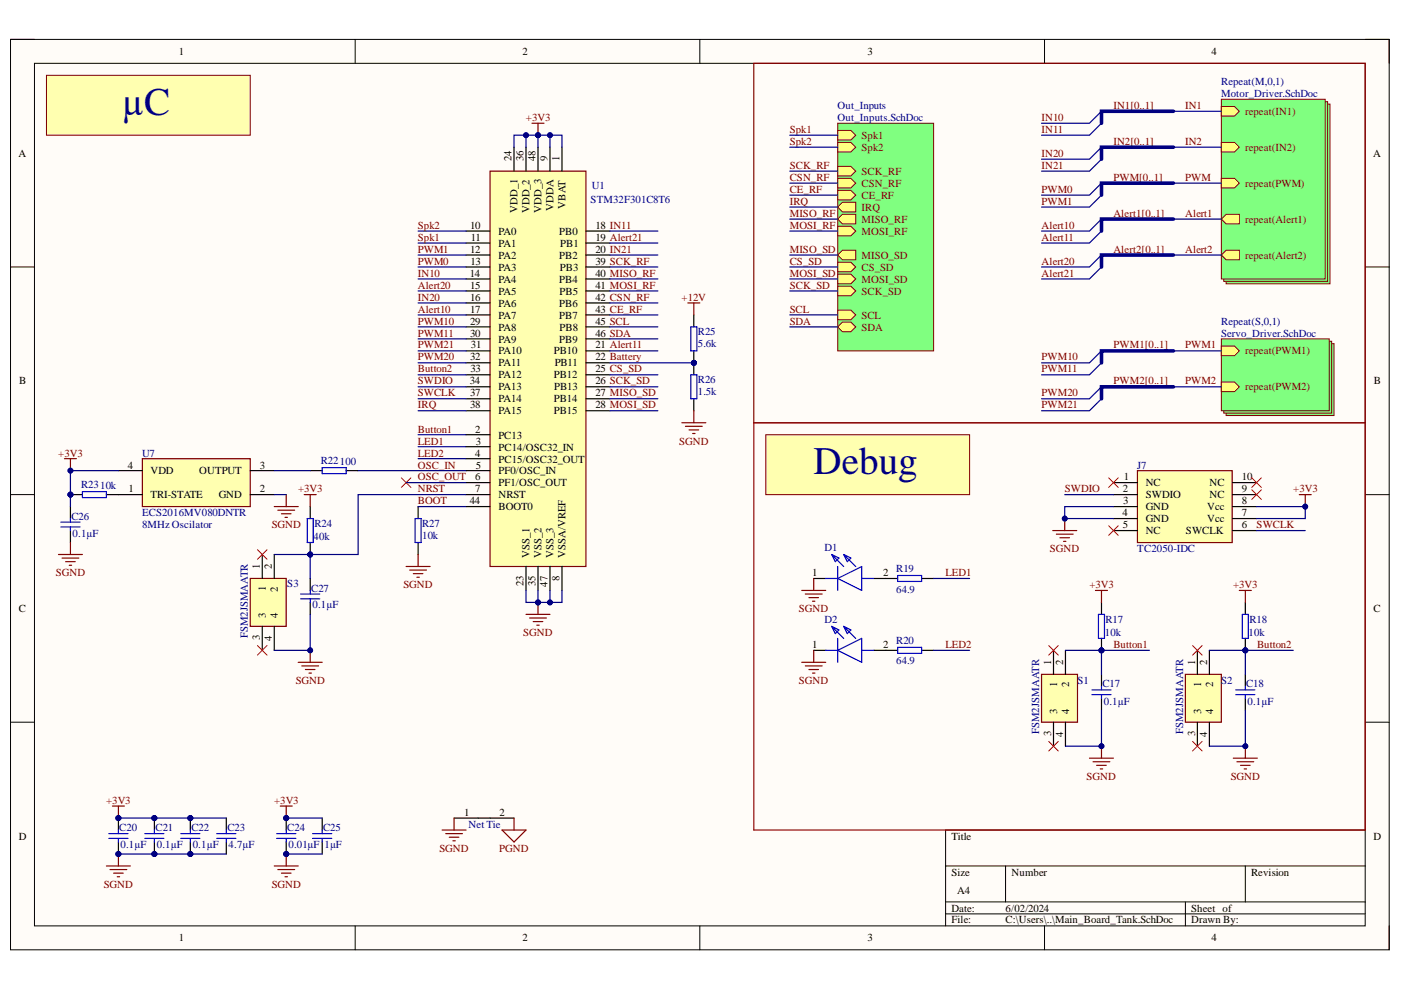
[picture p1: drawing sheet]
<svg xmlns="http://www.w3.org/2000/svg" width="297mm" height="210mm" viewBox="0 0 297 210" stroke-linecap="round" stroke-linejoin="round" font-family="sans-serif">
<defs><g id="words">
<g font-size="8.3" fill="#000080">
<text x="25.8" y="24.3">µC</text>
<text x="172.5" y="100.5">Debug</text>
</g>
<g font-size="2.3">
<text x="37.9" y="11.7">1</text>
<text x="110.7" y="11.7">2</text>
<text x="183.9" y="11.7">3</text>
<text x="256.9" y="11.7">4</text>
<text x="3.9" y="33.3">A</text>
<text x="108.5" y="34.2" transform="rotate(-90 108.5 34.2)">24</text>
<text x="111" y="34.2" transform="rotate(-90 111 34.2)">36</text>
<text x="113.5" y="34.2" transform="rotate(-90 113.5 34.2)">48</text>
<text x="116.1" y="34.2" transform="rotate(-90 116.1 34.2)">9</text>
<text x="118.6" y="34.2" transform="rotate(-90 118.6 34.2)">1</text>
<text x="291.1" y="33.3">A</text>
<text x="109.7" y="45.1" transform="rotate(-90 109.7 45.1)">VDD_1</text>
<text x="112.3" y="45.2" transform="rotate(-90 112.3 45.2)">VDD_2</text>
<text x="114.8" y="45.1" transform="rotate(-90 114.8 45.1)">VDD_3</text>
<text x="117.3" y="44.6" transform="rotate(-90 117.3 44.6)">VDDA</text>
<text x="119.9" y="44.2" transform="rotate(-90 119.9 44.2)">VBAT</text>
<text x="99.7" y="48.5">10</text>
<text x="99.7" y="53.6">12</text>
<text x="99.8" y="51.1">11</text>
<text x="105.7" y="49.8">PA0</text>
<text x="105.7" y="52.3">PA1</text>
<text x="118.5" y="49.8">PB0</text>
<text x="118.8" y="52.3">PB1</text>
<text x="126.2" y="48.5">18 IN11</text>
<text x="126.2" y="51.1">19 Alert21</text>
<text x="126.2" y="53.6">20 IN21</text>
<text x="99.6" y="58.7">14</text>
<text x="99.8" y="56.1">13</text>
<text x="105.7" y="54.9">PA2</text>
<text x="105.7" y="57.4">PA3</text>
<text x="105.7" y="59.9">PA4</text>
<text x="118.5" y="54.9">PB2</text>
<text x="118.5" y="59.9">PB4</text>
<text x="118.7" y="57.4">PB3</text>
<text x="126.2" y="58.7">40 MISO_RF</text>
<text x="126.2" y="56.1">39 SCK_RF</text>
<text x="99.7" y="61.2">15</text>
<text x="99.7" y="63.7">16</text>
<text x="105.7" y="62.5">PA5</text>
<text x="105.7" y="65">PA6</text>
<text x="118.5" y="65">PB6</text>
<text x="118.6" y="62.5">PB5</text>
<text x="126.2" y="63.7">42 CSN_RF</text>
<text x="126.2" y="61.2">41 MOSI_RF</text>
<text x="99.7" y="66.3">17</text>
<text x="99.7" y="71.4">30</text>
<text x="99.7" y="68.8">29</text>
<text x="105.7" y="67.5">PA7</text>
<text x="105.7" y="70.1">PA8</text>
<text x="118.5" y="67.5">PB7</text>
<text x="118.6" y="70.1">PB8</text>
<text x="126.2" y="71.4">46 SDA</text>
<text x="126.2" y="68.8">45 SCL</text>
<text x="126.2" y="66.3">43 CE_RF</text>
<text x="99.7" y="76.4">32</text>
<text x="99.8" y="73.9">31</text>
<text x="105.7" y="77.7">PA11</text>
<text x="105.7" y="75.2">PA10</text>
<text x="105.7" y="72.6">PA9</text>
<text x="117.4" y="75.2">PB10</text>
<text x="117.6" y="77.7">PB11</text>
<text x="118.5" y="72.6">PB9</text>
<text x="126.2" y="73.9">21 Alert11</text>
<text x="126.2" y="76.4">22 Battery</text>
<text x="4.1" y="81.5">B</text>
<text x="99.6" y="81.5">34</text>
<text x="99.8" y="79">33</text>
<text x="105.7" y="82.8">PA13</text>
<text x="105.7" y="80.2">PA12</text>
<text x="117.4" y="80.2">PB12</text>
<text x="117.5" y="82.8">PB13</text>
<text x="126.2" y="81.5">26 SCK_SD</text>
<text x="126.2" y="79">25 CS_SD</text>
<text x="291.3" y="81.5">B</text>
<text x="99.7" y="86.6">38</text>
<text x="99.7" y="84">37</text>
<text x="105.7" y="87.8">PA15</text>
<text x="105.7" y="85.3">PA14</text>
<text x="117.4" y="87.8">PB15</text>
<text x="117.4" y="85.3">PB14</text>
<text x="126.2" y="86.6">28 MOSI_SD</text>
<text x="126.2" y="84">27 MISO_SD</text>
<text x="100.8" y="91.7">2</text>
<text x="100.9" y="94.3">3</text>
<text x="105.7" y="93">PC13</text>
<text x="105.7" y="95.5">PC14/OSC32_IN</text>
<text x="27.1" y="99.3">4</text>
<text x="31.9" y="100.6">VDD</text>
<text x="42.2" y="100.6">OUTPUT</text>
<text x="55.1" y="99.3">3</text>
<text x="100.8" y="96.8">4</text>
<text x="100.8" y="101.9">6</text>
<text x="100.9" y="99.3">5</text>
<text x="105.7" y="98.1">PC15/OSC32_OUT</text>
<text x="105.7" y="100.6">PF0/OSC_IN</text>
<text x="238.3" y="101.9">1</text>
<text x="263.3" y="101.9">10</text>
<text x="27.2" y="104.4">1</text>
<text x="31.9" y="105.7">TRI-STATE</text>
<text x="46.4" y="105.7">GND</text>
<text x="55.1" y="104.4">2</text>
<text x="99.6" y="106.9">44</text>
<text x="100.8" y="104.4">7</text>
<text x="105.7" y="103.1">PF1/OSC_OUT</text>
<text x="105.7" y="105.7">NRST</text>
<text x="238.1" y="104.4">2</text>
<text x="238.2" y="106.9">3</text>
<text x="242.9" y="103.1">NC</text>
<text x="242.9" y="105.7">SWDIO</text>
<text x="256.4" y="103.1">NC</text>
<text x="256.4" y="105.7">NC</text>
<text x="263.3" y="104.4">9</text>
<text x="263.3" y="106.9">8</text>
<text x="105.7" y="108.2">BOOT0</text>
<text x="238" y="109.5">4</text>
<text x="238.1" y="112">5</text>
<text x="242.9" y="108.2">GND</text>
<text x="242.9" y="110.8">GND</text>
<text x="242.9" y="113.3">NC</text>
<text x="251.5" y="113.3">SWCLK</text>
<text x="255.9" y="108.2">Vcc</text>
<text x="255.9" y="110.8">Vcc</text>
<text x="263.3" y="109.5">7</text>
<text x="263.3" y="112">6</text>
<text x="112.3" y="118.4" transform="rotate(-90 112.3 118.4)">VSS_1</text>
<text x="114.8" y="118.4" transform="rotate(-90 114.8 118.4)">VSS_2</text>
<text x="117.3" y="118.4" transform="rotate(-90 117.3 118.4)">VSS_3</text>
<text x="119.9" y="118.4" transform="rotate(-90 119.9 118.4)">VSSA/VREF</text>
<text x="55.1" y="120.6" transform="rotate(-90 55.1 120.6)">1</text>
<text x="56.3" y="125.3" transform="rotate(-90 56.3 125.3)">1</text>
<text x="57.6" y="120.6" transform="rotate(-90 57.6 120.6)">2</text>
<text x="58.9" y="125.5" transform="rotate(-90 58.9 125.5)">2</text>
<text x="111" y="124.3" transform="rotate(-90 111 124.3)">23</text>
<text x="113.5" y="124.3" transform="rotate(-90 113.5 124.3)">35</text>
<text x="116.1" y="124.4" transform="rotate(-90 116.1 124.4)">47</text>
<text x="118.6" y="123.2" transform="rotate(-90 118.6 123.2)">8</text>
<text x="172.2" y="122.2">1</text>
<text x="187.2" y="122.2">2</text>
<text x="4" y="129.8">C</text>
<text x="56.3" y="131" transform="rotate(-90 56.3 131)">3</text>
<text x="58.9" y="131" transform="rotate(-90 58.9 131)">4</text>
<text x="291.2" y="129.8">C</text>
<text x="55.1" y="135.8" transform="rotate(-90 55.1 135.8)">3</text>
<text x="57.6" y="135.9" transform="rotate(-90 57.6 135.9)">4</text>
<text x="172.2" y="137.4">1</text>
<text x="187.2" y="137.4">2</text>
<text x="222.9" y="140.9" transform="rotate(-90 222.9 140.9)">1</text>
<text x="225.4" y="140.9" transform="rotate(-90 225.4 140.9)">2</text>
<text x="253.4" y="140.9" transform="rotate(-90 253.4 140.9)">1</text>
<text x="255.9" y="140.9" transform="rotate(-90 255.9 140.9)">2</text>
<text x="224.1" y="145.6" transform="rotate(-90 224.1 145.6)">1</text>
<text x="226.7" y="145.8" transform="rotate(-90 226.7 145.8)">2</text>
<text x="254.7" y="145.6" transform="rotate(-90 254.7 145.6)">1</text>
<text x="257.2" y="145.8" transform="rotate(-90 257.2 145.8)">2</text>
<text x="224.1" y="151.3" transform="rotate(-90 224.1 151.3)">3</text>
<text x="226.7" y="151.3" transform="rotate(-90 226.7 151.3)">4</text>
<text x="254.7" y="151.3" transform="rotate(-90 254.7 151.3)">3</text>
<text x="257.2" y="151.3" transform="rotate(-90 257.2 151.3)">4</text>
<text x="222.9" y="156.2" transform="rotate(-90 222.9 156.2)">3</text>
<text x="225.4" y="156.2" transform="rotate(-90 225.4 156.2)">4</text>
<text x="253.4" y="156.2" transform="rotate(-90 253.4 156.2)">3</text>
<text x="255.9" y="156.2" transform="rotate(-90 255.9 156.2)">4</text>
<text x="98.4" y="173">1</text>
<text x="105.9" y="173">2</text>
<text x="4" y="178">D</text>
<text x="201.7" y="178">Title</text>
<text x="291.2" y="178">D</text>
<text x="201.7" y="185.7">Size</text>
<text x="214.5" y="185.7">Number</text>
<text x="265.2" y="185.7">Revision</text>
<text x="203" y="189.5">A4</text>
<text x="201.7" y="193.3">Date:</text>
<text x="201.7" y="195.8">File:</text>
<text x="213.2" y="193.3">6/02/2024</text>
<text x="213.2" y="195.8">C:\Users\..\Main_Board_Tank.SchDoc</text>
<text x="252.6" y="193.3">Sheet of</text>
<text x="252.6" y="195.8">Drawn By:</text>
<text x="37.9" y="199.6">1</text>
<text x="110.7" y="199.6">2</text>
<text x="183.9" y="199.6">3</text>
<text x="256.9" y="199.6">4</text>
</g>
<g font-size="2.3" fill="#000080">
<text x="177.6" y="23.1">Out_Inputs</text>
<text x="258.9" y="18">Repeat(M,0,1)</text>
<text x="258.9" y="20.5">Motor_Driver.SchDoc</text>
<text x="177.6" y="25.6">Out_Inputs.SchDoc</text>
<text x="125.5" y="40.2">U1</text>
<text x="125.2" y="42.9">STM32F301C8T6</text>
<text x="148" y="71.1">R25</text>
<text x="258.9" y="68.8">Repeat(S,0,1)</text>
<text x="258.9" y="71.4">Servo_Driver.SchDoc</text>
<text x="148" y="73.6">5.6k</text>
<text x="148" y="81.2">R26</text>
<text x="148" y="83.8">1.5k</text>
<text x="30.1" y="96.8">U7</text>
<text x="68" y="98.4">R22100</text>
<text x="241.1" y="99.3">J7</text>
<text x="17.2" y="103.5">R2310k</text>
<text x="15.1" y="110.2">C26</text>
<text x="15.4" y="113.8">0.1µF</text>
<text x="30.1" y="109.5">ECS2016MV080DNTR</text>
<text x="30.1" y="112">8MHz Oscilator</text>
<text x="66.7" y="111.8">R24</text>
<text x="89.5" y="111.8">R27</text>
<text x="66.5" y="114.6">40k</text>
<text x="89.5" y="114.3">10k</text>
<text x="174.8" y="116.8">D1</text>
<text x="241.1" y="117.1">TC2050-IDC</text>
<text x="60.9" y="124.4">S3</text>
<text x="66" y="125.5">C27</text>
<text x="190" y="121.3">R19</text>
<text x="190" y="125.6">64.9</text>
<text x="66.2" y="129">0.1µF</text>
<text x="52.5" y="135.4" transform="rotate(-90 52.5 135.4)">FSM2JSMAATR</text>
<text x="174.8" y="132.1">D2</text>
<text x="190" y="136.5">R20</text>
<text x="234.3" y="134.8">10k</text>
<text x="234.4" y="132.1">R17</text>
<text x="264.7" y="134.8">10k</text>
<text x="264.9" y="132.1">R18</text>
<text x="190" y="140.8">64.9</text>
<text x="228.4" y="145">S1</text>
<text x="233.8" y="145.8">C17</text>
<text x="234" y="149.4">0.1µF</text>
<text x="258.9" y="145">S2</text>
<text x="264.2" y="145.8">C18</text>
<text x="264.5" y="149.4">0.1µF</text>
<text x="220.3" y="155.6" transform="rotate(-90 220.3 155.6)">FSM2JSMAATR</text>
<text x="250.9" y="155.6" transform="rotate(-90 250.9 155.6)">FSM2JSMAATR</text>
<text x="25.3" y="176.3">C20</text>
<text x="25.6" y="179.8">0.1µF</text>
<text x="33" y="176.3">C21</text>
<text x="33.3" y="179.8">0.1µF</text>
<text x="40.6" y="176.3">C22</text>
<text x="40.9" y="179.8">0.1µF</text>
<text x="48.2" y="176.3">C23</text>
<text x="48.5" y="179.8">4.7µF</text>
<text x="60.9" y="176.3">C24</text>
<text x="61.2" y="179.8">0.01µF</text>
<text x="68.5" y="176.3">C25</text>
<text x="68.8" y="179.8">1µF</text>
<text x="99.3" y="175.5">Net Tie</text>
</g>
<g font-size="2.3" fill="#800000">
<text x="236.1" y="23.1">IN1[0..1]</text>
<text x="251.3" y="23.1">IN1</text>
<text x="111.5" y="25.6">+3V3</text>
<text x="167.4" y="28.1">Spk1</text>
<text x="182.7" y="29.5">Spk1</text>
<text x="220.8" y="25.6">IN10</text>
<text x="220.8" y="28.1">IN11</text>
<text x="264" y="24.3">repeat(IN1)</text>
<text x="167.4" y="35.8">SCK_RF</text>
<text x="167.4" y="30.8">Spk2</text>
<text x="182.7" y="32">Spk2</text>
<text x="220.8" y="33.3">IN20</text>
<text x="220.8" y="35.8">IN21</text>
<text x="236.1" y="30.8">IN2[0..1]</text>
<text x="251.3" y="30.8">IN2</text>
<text x="264" y="32">repeat(IN2)</text>
<text x="167.4" y="38.4">CSN_RF</text>
<text x="167.4" y="40.9">CE_RF</text>
<text x="182.7" y="37.1">SCK_RF</text>
<text x="182.7" y="39.6">CSN_RF</text>
<text x="220.8" y="40.9">PWM0</text>
<text x="236.1" y="38.4">PWM[0..1]</text>
<text x="251.3" y="38.4">PWM</text>
<text x="264" y="39.6">repeat(PWM)</text>
<text x="167.4" y="46">MISO_RF</text>
<text x="167.4" y="43.5">IRQ</text>
<text x="182.7" y="42.2">CE_RF</text>
<text x="182.7" y="44.7">IRQ</text>
<text x="182.7" y="47.3">MISO_RF</text>
<text x="220.8" y="43.5">PWM1</text>
<text x="236.1" y="46">Alert1[0..1]</text>
<text x="251.3" y="46">Alert1</text>
<text x="264" y="47.3">repeat(Alert1)</text>
<text x="88.6" y="53.6">PWM1</text>
<text x="88.6" y="48.5">Spk2</text>
<text x="88.6" y="51.1">Spk1</text>
<text x="167.4" y="48.5">MOSI_RF</text>
<text x="167.4" y="53.6">MISO_SD</text>
<text x="182.7" y="49.8">MOSI_RF</text>
<text x="220.8" y="48.5">Alert10</text>
<text x="220.8" y="51.1">Alert11</text>
<text x="236.1" y="53.6">Alert2[0..1]</text>
<text x="251.3" y="53.6">Alert2</text>
<text x="88.6" y="56.1">PWM0</text>
<text x="88.6" y="58.7">IN10</text>
<text x="167.4" y="58.7">MOSI_SD</text>
<text x="167.4" y="56.1">CS_SD</text>
<text x="182.7" y="54.9">MISO_SD</text>
<text x="182.7" y="57.4">CS_SD</text>
<text x="182.7" y="59.9">MOSI_SD</text>
<text x="220.8" y="56.1">Alert20</text>
<text x="220.8" y="58.7">Alert21</text>
<text x="264" y="54.9">repeat(Alert2)</text>
<text x="88.6" y="61.2">Alert20</text>
<text x="88.6" y="63.7">IN20</text>
<text x="144.5" y="63.7">+12V</text>
<text x="167.4" y="61.2">SCK_SD</text>
<text x="182.7" y="62.5">SCK_SD</text>
<text x="88.6" y="66.3">Alert10</text>
<text x="88.6" y="68.8">PWM10</text>
<text x="88.6" y="71.4">PWM11</text>
<text x="167.4" y="66.3">SCL</text>
<text x="167.4" y="68.8">SDA</text>
<text x="182.7" y="70.1">SDA</text>
<text x="182.7" y="67.5">SCL</text>
<text x="88.6" y="76.4">PWM20</text>
<text x="88.6" y="73.9">PWM21</text>
<text x="220.8" y="76.4">PWM10</text>
<text x="236.1" y="73.9">PWM1[0..1]</text>
<text x="251.3" y="73.9">PWM1</text>
<text x="264" y="75.2">repeat(PWM1)</text>
<text x="88.6" y="81.5">SWDIO</text>
<text x="88.6" y="79">Button2</text>
<text x="220.8" y="79">PWM11</text>
<text x="236.1" y="81.5">PWM2[0..1]</text>
<text x="251.3" y="81.5">PWM2</text>
<text x="264" y="82.8">repeat(PWM2)</text>
<text x="88.6" y="86.6">IRQ</text>
<text x="88.6" y="84">SWCLK</text>
<text x="220.8" y="84">PWM20</text>
<text x="220.8" y="86.6">PWM21</text>
<text x="88.6" y="94.3">LED1</text>
<text x="88.6" y="91.7">Button1</text>
<text x="144" y="94.3">SGND</text>
<text x="12.4" y="96.8">+3V3</text>
<text x="88.6" y="101.9">OSC_OUT</text>
<text x="88.6" y="96.8">LED2</text>
<text x="88.6" y="99.3">OSC_IN</text>
<text x="63.2" y="104.4">+3V3</text>
<text x="88.6" y="106.9">BOOT</text>
<text x="88.6" y="104.4">NRST</text>
<text x="225.7" y="104.4">SWDIO</text>
<text x="274.2" y="104.4">+3V3</text>
<text x="57.6" y="112">SGND</text>
<text x="266.4" y="112">SWCLK</text>
<text x="222.6" y="117.1">SGND</text>
<text x="11.8" y="122.2">SGND</text>
<text x="85.5" y="124.7">SGND</text>
<text x="200.4" y="122.2">LED1</text>
<text x="231" y="124.7">+3V3</text>
<text x="261.4" y="124.7">+3V3</text>
<text x="169.4" y="129.8">SGND</text>
<text x="110.9" y="134.8">SGND</text>
<text x="200.4" y="137.4">LED2</text>
<text x="236.1" y="137.4">Button1</text>
<text x="266.5" y="137.4">Button2</text>
<text x="62.7" y="145">SGND</text>
<text x="169.4" y="145">SGND</text>
<text x="230.4" y="165.4">SGND</text>
<text x="260.9" y="165.4">SGND</text>
<text x="22.5" y="170.4">+3V3</text>
<text x="58.1" y="170.4">+3V3</text>
<text x="93.2" y="180.6">SGND</text>
<text x="105.8" y="180.6">PGND</text>
<text x="22" y="188.2">SGND</text>
<text x="57.6" y="188.2">SGND</text>
</g>
</g></defs>
<path d="M2.2 8.4h292.3v193h-292.3z" fill-rule="evenodd" fill="#fffcf8"/>
<path d="M2.2 8.4h292.3v193h-292.3z" fill="none" stroke="#000" stroke-width=".21"/>
<path d="M7.3 13.4h282.1v182.9h-282.1z" fill-rule="evenodd" fill="#fffcf8"/>
<g fill="none" stroke="#000" stroke-width=".21">
<path d="M2.2 8.3h5.1M7.3 13.4h282.1v182.9h-282.1zM75.3 8.3v5.1M148.4 8.3v5.1M221.5 8.4v5M289.4 8.4h5.1v5M2.2 56.6h5.1M289.4 56.6h5.1M2.2 104.9h5.1M289.4 104.9h5.1M2.2 153.1h5.1M289.4 153.1h5.1"/>
<path d="M289.4 176h-88.9v20.3M75.3 196.3v5.1M148.4 196.3v5.1M200.5 183.6h88.9M200.5 191.2h88.9M200.5 193.8h88.9M213.2 183.6v7.6M221.5 196.3v5.1M251.3 191.2v5.1M264 183.6v7.6M294.5 196.3v5.1"/>
</g>
<path d="M260 22.1h22v38.1h-22z" fill-rule="evenodd" fill="#80ff80"/>
<path d="M260 22.1h22v38.1h-22z" fill="none" stroke="#800000" stroke-width=".21"/>
<path d="M259.5 21.6h22v38.1h-22z" fill-rule="evenodd" fill="#80ff80"/>
<path d="M259.5 21.6h22v38.1h-22z" fill="none" stroke="#800000" stroke-width=".21"/>
<path d="M258.9 21h22.1v38.1h-22.1z" fill-rule="evenodd" fill="#80ff80"/>
<path d="M258.9 21h22.1v38.1h-22.1z" fill="none" stroke="#800000" stroke-width=".21"/>
<path d="M258.9 30.2h2.8l1.1 1-1.1 1h-2.8z" fill-rule="evenodd" fill="#ffff80"/>
<path d="M258.9 30.2h2.8l1.1 1-1.1 1h-2.8z" fill="none" stroke="#800000" stroke-width=".21"/>
<path d="M258.9 37.8h2.8l1.1 1-1.1 1h-2.8z" fill-rule="evenodd" fill="#ffff80"/>
<path d="M258.9 37.8h2.8l1.1 1-1.1 1h-2.8z" fill="none" stroke="#800000" stroke-width=".21"/>
<path d="M258.9 22.6h2.8l1.1 1-1.1 1h-2.8z" fill-rule="evenodd" fill="#ffff80"/>
<path d="M258.9 22.6h2.8l1.1 1-1.1 1h-2.8z" fill="none" stroke="#800000" stroke-width=".21"/>
<path d="M258.9 46.5l1.1-1.1h2.8v2.1h-2.8z" fill-rule="evenodd" fill="#ffff80"/>
<path d="M258.9 46.5l1.1-1.1h2.8v2.1h-2.8z" fill="none" stroke="#800000" stroke-width=".21"/>
<path d="M258.9 54.1l1.1-1h2.8v2h-2.8z" fill-rule="evenodd" fill="#ffff80"/>
<path d="M258.9 54.1l1.1-1h2.8v2h-2.8z" fill="none" stroke="#800000" stroke-width=".21"/>
<path d="M260 72.9h22.8v15.2h-22.8z" fill-rule="evenodd" fill="#80ff80"/>
<path d="M260 72.9h22.8v15.2h-22.8z" fill="none" stroke="#800000" stroke-width=".21"/>
<path d="M259.5 72.4h22.8v15.2h-22.8z" fill-rule="evenodd" fill="#80ff80"/>
<path d="M259.5 72.4h22.8v15.2h-22.8z" fill="none" stroke="#800000" stroke-width=".21"/>
<path d="M258.9 71.8h22.9v15.3h-22.9z" fill-rule="evenodd" fill="#80ff80"/>
<path d="M258.9 71.8h22.9v15.3h-22.9z" fill="none" stroke="#800000" stroke-width=".21"/>
<path d="M258.9 73.4h2.8l1.1 1-1.1 1h-2.8z" fill-rule="evenodd" fill="#ffff80"/>
<path d="M258.9 73.4h2.8l1.1 1-1.1 1h-2.8z" fill="none" stroke="#800000" stroke-width=".21"/>
<path d="M258.9 81h2.8l1.1 1-1.1 1h-2.8z" fill-rule="evenodd" fill="#ffff80"/>
<path d="M258.9 81h2.8l1.1 1-1.1 1h-2.8z" fill="none" stroke="#800000" stroke-width=".21"/>
<path d="M103.9 36.3h20.3v83.8h-20.3z" fill-rule="evenodd" fill="#ffffb0"/>
<path d="M103.9 36.3h20.3v83.8h-20.3z" fill="none" stroke="#800000" stroke-width=".25"/>
<g fill="none" stroke="#000" stroke-width=".25">
<path d="M109 31.2v5.1M111.5 31.2v5.1M114.1 31.2v5.1M116.6 31.2v5.1M119.1 31.2v5.1M98.8 49h5.1M98.8 51.5h5.1M98.8 54.1h5.1M98.8 56.6h5.1M98.8 59.1h5.1M124.2 49h5.1M124.2 51.5h5.1"/>
<path d="M124.2 54.1h5.1M124.2 56.6h5.1M124.2 59.1h5.1M98.8 61.7h5.1M98.8 64.2h5.1M98.8 66.8h5.1M98.8 74.4h5.1M98.8 76.9h5.1M98.8 79.5h5.1M98.8 71.8h5.1M98.8 69.3h5.1M124.2 61.7h5.1"/>
<path d="M124.2 64.2h5.1M124.2 66.8h5.1M124.2 74.4h5.1M124.2 76.9h5.1M124.2 79.5h5.1M124.2 71.8h5.1M124.2 69.3h5.1M98.8 92.2h5.1M98.8 94.7h5.1M98.8 97.2h5.1M98.8 99.8h5.1M98.8 82h5.1"/>
<path d="M98.8 87.1h5.1M98.8 84.5h5.1M124.2 82h5.1M124.2 87.1h5.1M124.2 84.5h5.1M98.8 102.3h5.1M98.8 104.9h5.1M98.8 107.4h5.1M111.5 120.1v5.1M114.1 120.1v5.1M116.6 120.1v5.1M119.1 120.1v5.1"/>
</g>
<path d="M159.8 13.4h129.6v76.2h-129.6z" fill="none" stroke="#980000" stroke-width=".25"/>
<path d="M241.2 99.8h20.1v15.2h-20.1z" fill-rule="evenodd" fill="#ffffb0"/>
<path d="M241.2 99.8h20.1v15.2h-20.1zM275.5 104.9h2.5M276.7 104.9v2.5" fill="none" stroke="#800000" stroke-width=".25"/>
<path d="M236.1 102.3h5.1M236.1 104.9h5.1M236.1 107.4h5.1M236.1 109.9h5.1M236.1 112.5h5.1M261.3 102.3h5.1M261.3 104.9h5.1M261.3 107.4h5.1M261.3 109.9h5.1M261.3 112.5h5.1" fill="none" stroke="#000" stroke-width=".25"/>
<circle cx="276.7" cy="107.4" r=".51" fill="#000080"/>
<circle cx="276.7" cy="107.4" r=".51" fill="none" stroke="#000080" stroke-width=".21"/>
<path d="M235.1 101.3l2 2M235.1 111.5l2 2M237.1 101.3l-2 2M237.1 111.5l-2 2M265.4 103.8l2 2.1M265.4 101.3l2 2M267.4 103.8l-2 2.1M267.4 101.3l-2 2" fill="none" stroke="#f00" stroke-width=".21"/>
<path d="M223.2 112.5h5.1M224 113.3h3.5M224.7 114h2.1M225.5 114.8h.5M225.7 109.9v2.6" fill="none" stroke="#800000" stroke-width=".25"/>
<circle cx="225.7" cy="109.9" r=".51" fill="#000080"/>
<circle cx="225.7" cy="109.9" r=".51" fill="none" stroke="#000080" stroke-width=".21"/>
<path d="M220.8 143h7.6v10.1h-7.6z" fill-rule="evenodd" fill="#ffffb0"/>
<path d="M220.8 143h7.6v10.1h-7.6z" fill="none" stroke="#800000" stroke-width=".25"/>
<path d="M223.4 137.9v5.1M225.9 137.9v5.1M223.4 153.1v5.1M225.9 153.1v5.1M233.5 143v2.5M233.5 148v2.6" fill="none" stroke="#000" stroke-width=".25"/>
<path d="M231.5 147.3h4.1M231.5 146.3h4.1M233.5 145.5v.8M233.5 147.3v.7" fill="none" stroke="#00f" stroke-width=".25"/>
<circle cx="233.5" cy="137.9" r=".51" fill="#000080"/>
<circle cx="233.5" cy="137.9" r=".51" fill="none" stroke="#000080" stroke-width=".21"/>
<path d="M233.5 135.4v2.5" fill="none" stroke="#000" stroke-width=".25"/>
<circle cx="233.5" cy="137.9" r=".51" fill="#000080"/>
<circle cx="233.5" cy="137.9" r=".51" fill="none" stroke="#000080" stroke-width=".21"/>
<path d="M233.5 127.7v2.6" fill="none" stroke="#000" stroke-width=".25"/>
<path d="M232.9 130.3h1.3v5.1h-1.3z" fill="none" stroke="#00f" stroke-width=".25"/>
<path d="M232.3 125.2h2.5M233.5 125.2v2.5M233.5 158.2v2.5M231 160.7h5.1M231.7 161.5h3.6M232.5 162.3h2.1M233.3 163h.5" fill="none" stroke="#800000" stroke-width=".25"/>
<circle cx="233.5" cy="158.2" r=".51" fill="#000080"/>
<circle cx="233.5" cy="158.2" r=".51" fill="none" stroke="#000080" stroke-width=".21"/>
<path d="M251.3 143h7.6v10.1h-7.6z" fill-rule="evenodd" fill="#ffffb0"/>
<path d="M251.3 143h7.6v10.1h-7.6z" fill="none" stroke="#800000" stroke-width=".25"/>
<path d="M253.9 137.9v5.1M256.4 137.9v5.1M253.9 153.1v5.1M256.4 153.1v5.1M264 143v2.5M264 148v2.6" fill="none" stroke="#000" stroke-width=".25"/>
<path d="M262 147.3h4.1M262 146.3h4.1M264 145.5v.8M264 147.3v.7" fill="none" stroke="#00f" stroke-width=".25"/>
<circle cx="264" cy="137.9" r=".51" fill="#000080"/>
<circle cx="264" cy="137.9" r=".51" fill="none" stroke="#000080" stroke-width=".21"/>
<path d="M264 135.4v2.5" fill="none" stroke="#000" stroke-width=".25"/>
<circle cx="264" cy="137.9" r=".51" fill="#000080"/>
<circle cx="264" cy="137.9" r=".51" fill="none" stroke="#000080" stroke-width=".21"/>
<path d="M264 127.7v2.6" fill="none" stroke="#000" stroke-width=".25"/>
<path d="M263.4 130.3h1.3v5.1h-1.3z" fill="none" stroke="#00f" stroke-width=".25"/>
<path d="M262.8 125.2h2.5M264 125.2v2.5M264 158.2v2.5M261.5 160.7h5.1M262.2 161.5h3.6M263 162.3h2.1M263.8 163h.5" fill="none" stroke="#800000" stroke-width=".25"/>
<circle cx="264" cy="158.2" r=".51" fill="#000080"/>
<circle cx="264" cy="158.2" r=".51" fill="none" stroke="#000080" stroke-width=".21"/>
<path d="M177.6 26.1h20.3v48.3h-20.3z" fill-rule="evenodd" fill="#80ff80"/>
<path d="M177.6 26.1h20.3v48.3h-20.3z" fill="none" stroke="#800000" stroke-width=".21"/>
<path d="M177.6 27.7h2.8l1 1-1 1h-2.8z" fill-rule="evenodd" fill="#ffff80"/>
<path d="M177.6 27.7h2.8l1 1-1 1h-2.8z" fill="none" stroke="#800000" stroke-width=".21"/>
<path d="M177.6 30.2h2.8l1 1-1 1h-2.8z" fill-rule="evenodd" fill="#ffff80"/>
<path d="M177.6 30.2h2.8l1 1-1 1h-2.8z" fill="none" stroke="#800000" stroke-width=".21"/>
<path d="M177.6 35.3h2.8l1 1-1 1h-2.8z" fill-rule="evenodd" fill="#ffff80"/>
<path d="M177.6 35.3h2.8l1 1-1 1h-2.8z" fill="none" stroke="#800000" stroke-width=".21"/>
<path d="M177.6 37.8h2.8l1 1-1 1h-2.8z" fill-rule="evenodd" fill="#ffff80"/>
<path d="M177.6 37.8h2.8l1 1-1 1h-2.8z" fill="none" stroke="#800000" stroke-width=".21"/>
<path d="M177.6 40.4h2.8l1 1-1 1h-2.8z" fill-rule="evenodd" fill="#ffff80"/>
<path d="M177.6 40.4h2.8l1 1-1 1h-2.8z" fill="none" stroke="#800000" stroke-width=".21"/>
<path d="M177.6 43.9l1-1h2.8v2h-2.8z" fill-rule="evenodd" fill="#ffff80"/>
<path d="M177.6 43.9l1-1h2.8v2h-2.8z" fill="none" stroke="#800000" stroke-width=".21"/>
<path d="M177.6 46.5l1-1.1h2.8v2.1h-2.8z" fill-rule="evenodd" fill="#ffff80"/>
<path d="M177.6 46.5l1-1.1h2.8v2.1h-2.8z" fill="none" stroke="#800000" stroke-width=".21"/>
<path d="M177.6 48h2.8l1 1-1 1h-2.8z" fill-rule="evenodd" fill="#ffff80"/>
<path d="M177.6 48h2.8l1 1-1 1h-2.8z" fill="none" stroke="#800000" stroke-width=".21"/>
<path d="M177.6 54.1l1-1h2.8v2h-2.8z" fill-rule="evenodd" fill="#ffff80"/>
<path d="M177.6 54.1l1-1h2.8v2h-2.8z" fill="none" stroke="#800000" stroke-width=".21"/>
<path d="M177.6 55.6h2.8l1 1-1 1h-2.8z" fill-rule="evenodd" fill="#ffff80"/>
<path d="M177.6 55.6h2.8l1 1-1 1h-2.8z" fill="none" stroke="#800000" stroke-width=".21"/>
<path d="M177.6 58.1h2.8l1 1-1 1.1h-2.8z" fill-rule="evenodd" fill="#ffff80"/>
<path d="M177.6 58.1h2.8l1 1-1 1.1h-2.8z" fill="none" stroke="#800000" stroke-width=".21"/>
<path d="M177.6 60.7h2.8l1 1-1 1h-2.8z" fill-rule="evenodd" fill="#ffff80"/>
<path d="M177.6 60.7h2.8l1 1-1 1h-2.8z" fill="none" stroke="#800000" stroke-width=".21"/>
<path d="M177.6 69.3l1-1h1.8l1 1-1 1h-1.8z" fill-rule="evenodd" fill="#ffff80"/>
<path d="M177.6 69.3l1-1h1.8l1 1-1 1h-1.8z" fill="none" stroke="#800000" stroke-width=".21"/>
<path d="M177.6 65.8h2.8l1 1-1 1h-2.8z" fill-rule="evenodd" fill="#ffff80"/>
<path d="M177.6 65.8h2.8l1 1-1 1h-2.8z" fill="none" stroke="#800000" stroke-width=".21"/>
<path d="M162.4 92.2h43.2v12.7h-43.2z" fill-rule="evenodd" fill="#ffffb0"/>
<path d="M162.4 92.2h43.2v12.7h-43.2z" fill="none" stroke="#800000" stroke-width=".21"/>
<path d="M172.5 122.7h2.6M172.5 137.9h2.6M185.2 122.7h5.1M185.2 137.9h5.1M195.4 122.7h2.5M195.4 137.9h2.5M96.3 173.5h12.7" fill="none" stroke="#000" stroke-width=".25"/>
<g fill="none" stroke="#00f" stroke-width=".25">
<path d="M176.3 117.6l2.6 2.5M176.3 117.6l1.6 .7-.8 .8zM178.9 117.6l2.5 2.5M178.9 117.6l1.5 .7-.8 .8zM175.1 122.7h2.5M175.1 137.9h2.5M176.3 132.8l2.6 2.6M176.3 132.8l1.6 .8-.8 .7zM177.6 122.7l5.1-2.6v5.1zM177.6 137.9l5.1-2.5v5zM177.6 120.1v5.1M177.6 135.4v5"/>
<path d="M178.9 132.8l2.5 2.6M178.9 132.8l1.5 .8-.8 .7zM182.7 122.7h2.5M182.7 137.9h2.5M190.3 122h5.1v1.3h-5.1zM190.3 137.3h5.1v1.2h-5.1z"/>
</g>
<g fill="none" stroke="#800000" stroke-width=".25">
<path d="M111.5 130.3h5.1M112.3 131h3.5M113 131.8h2.1M113.8 132.6h.5M114.1 127.7v2.6M170 125.2h5.1M170.7 125.9h3.6M171.5 126.7h2M172.3 127.5h.5M172.5 122.6v2.6M172.5 137.9v2.5M170 140.4h5.1"/>
<path d="M170.7 141.2h3.6M171.5 142h2M172.3 142.7h.5M93.7 176h5.1M94.5 176.7h3.5M95.3 177.5h2M96 178.3h.5M96.3 173.5v2.5M106.4 176h5.1l-2.5 2.5zM109 173.5v2.5"/>
</g>
<circle cx="114.1" cy="127.7" r=".51" fill="#000080"/>
<circle cx="114.1" cy="127.7" r=".51" fill="none" stroke="#000080" stroke-width=".21"/>
<path d="M112.8 26.1h2.5M114.1 26.1v2.6" fill="none" stroke="#800000" stroke-width=".25"/>
<circle cx="114.1" cy="28.7" r=".51" fill="#000080"/>
<circle cx="114.1" cy="28.7" r=".51" fill="none" stroke="#000080" stroke-width=".21"/>
<path d="M159.8 89.6h129.6v86.4h-129.6z" fill="none" stroke="#980000" stroke-width=".25"/>
<path d="M9.9 16h43.2v12.7h-43.2z" fill-rule="evenodd" fill="#ffffb0"/>
<path d="M9.9 16h43.2v12.7h-43.2z" fill="none" stroke="#800000" stroke-width=".21"/>
<circle cx="25.1" cy="181.1" r=".51" fill="#000080"/>
<circle cx="25.1" cy="181.1" r=".51" fill="none" stroke="#000080" stroke-width=".21"/>
<circle cx="25.1" cy="173.5" r=".51" fill="#000080"/>
<circle cx="25.1" cy="173.5" r=".51" fill="none" stroke="#000080" stroke-width=".21"/>
<path d="M25.1 178.5v2.6" fill="none" stroke="#000" stroke-width=".25"/>
<circle cx="25.1" cy="181.1" r=".51" fill="#000080"/>
<circle cx="25.1" cy="181.1" r=".51" fill="none" stroke="#000080" stroke-width=".21"/>
<path d="M25.1 173.5v2.5" fill="none" stroke="#000" stroke-width=".25"/>
<circle cx="25.1" cy="173.5" r=".51" fill="#000080"/>
<circle cx="25.1" cy="173.5" r=".51" fill="none" stroke="#000080" stroke-width=".21"/>
<path d="M23.1 177.8h4M23.1 176.7h4M25.1 176v.7M25.1 177.8v.7" fill="none" stroke="#00f" stroke-width=".25"/>
<circle cx="32.7" cy="181.1" r=".51" fill="#000080"/>
<circle cx="32.7" cy="181.1" r=".51" fill="none" stroke="#000080" stroke-width=".21"/>
<circle cx="32.7" cy="173.5" r=".51" fill="#000080"/>
<circle cx="32.7" cy="173.5" r=".51" fill="none" stroke="#000080" stroke-width=".21"/>
<path d="M32.7 178.5v2.6" fill="none" stroke="#000" stroke-width=".25"/>
<circle cx="32.7" cy="181.1" r=".51" fill="#000080"/>
<circle cx="32.7" cy="181.1" r=".51" fill="none" stroke="#000080" stroke-width=".21"/>
<path d="M32.7 173.5v2.5" fill="none" stroke="#000" stroke-width=".25"/>
<circle cx="32.7" cy="173.5" r=".51" fill="#000080"/>
<circle cx="32.7" cy="173.5" r=".51" fill="none" stroke="#000080" stroke-width=".21"/>
<path d="M30.7 177.8h4.1M30.7 176.7h4.1M32.7 176v.7M32.7 177.8v.7" fill="none" stroke="#00f" stroke-width=".25"/>
<circle cx="40.4" cy="181.1" r=".51" fill="#000080"/>
<circle cx="40.4" cy="181.1" r=".51" fill="none" stroke="#000080" stroke-width=".21"/>
<circle cx="40.4" cy="173.5" r=".51" fill="#000080"/>
<circle cx="40.4" cy="173.5" r=".51" fill="none" stroke="#000080" stroke-width=".21"/>
<path d="M40.4 178.5v2.6" fill="none" stroke="#000" stroke-width=".25"/>
<circle cx="40.4" cy="181.1" r=".51" fill="#000080"/>
<circle cx="40.4" cy="181.1" r=".51" fill="none" stroke="#000080" stroke-width=".21"/>
<path d="M40.4 173.5v2.5" fill="none" stroke="#000" stroke-width=".25"/>
<circle cx="40.4" cy="173.5" r=".51" fill="#000080"/>
<circle cx="40.4" cy="173.5" r=".51" fill="none" stroke="#000080" stroke-width=".21"/>
<path d="M38.3 177.8h4.1M38.3 176.7h4.1M40.4 176v.7M40.4 177.8v.7M45.9 177.8h4.1M45.9 176.7h4.1M48 176v.7M48 177.8v.7" fill="none" stroke="#00f" stroke-width=".25"/>
<path d="M48 173.5v2.5M48 178.5v2.6" fill="none" stroke="#000" stroke-width=".25"/>
<path d="M22.6 183.6h5M23.3 184.4h3.6M24.1 185.1h2M24.9 185.9h.5M25.1 181.1v2.5" fill="none" stroke="#800000" stroke-width=".25"/>
<circle cx="25.1" cy="181.1" r=".51" fill="#000080"/>
<circle cx="25.1" cy="181.1" r=".51" fill="none" stroke="#000080" stroke-width=".21"/>
<path d="M23.8 170.9h2.6M25.1 170.9v2.6" fill="none" stroke="#800000" stroke-width=".25"/>
<circle cx="25.1" cy="173.5" r=".51" fill="#000080"/>
<circle cx="25.1" cy="173.5" r=".51" fill="none" stroke="#000080" stroke-width=".21"/>
<circle cx="60.7" cy="181.1" r=".51" fill="#000080"/>
<circle cx="60.7" cy="181.1" r=".51" fill="none" stroke="#000080" stroke-width=".21"/>
<circle cx="60.7" cy="173.5" r=".51" fill="#000080"/>
<circle cx="60.7" cy="173.5" r=".51" fill="none" stroke="#000080" stroke-width=".21"/>
<path d="M60.7 178.5v2.6" fill="none" stroke="#000" stroke-width=".25"/>
<circle cx="60.7" cy="181.1" r=".51" fill="#000080"/>
<circle cx="60.7" cy="181.1" r=".51" fill="none" stroke="#000080" stroke-width=".21"/>
<path d="M60.7 173.5v2.5" fill="none" stroke="#000" stroke-width=".25"/>
<circle cx="60.7" cy="173.5" r=".51" fill="#000080"/>
<circle cx="60.7" cy="173.5" r=".51" fill="none" stroke="#000080" stroke-width=".21"/>
<path d="M58.7 177.8h4M58.7 176.7h4M60.7 176v.7M60.7 177.8v.7M66.3 177.8h4.1M66.3 176.7h4.1M68.3 176v.7M68.3 177.8v.7" fill="none" stroke="#00f" stroke-width=".25"/>
<path d="M68.3 173.5v2.5M68.3 178.5v2.6" fill="none" stroke="#000" stroke-width=".25"/>
<path d="M59.4 170.9h2.6M60.7 170.9v2.6" fill="none" stroke="#800000" stroke-width=".25"/>
<circle cx="60.7" cy="173.5" r=".51" fill="#000080"/>
<circle cx="60.7" cy="173.5" r=".51" fill="none" stroke="#000080" stroke-width=".21"/>
<path d="M58.1 183.6h5.1M58.9 184.4h3.6M59.7 185.1h2M60.4 185.9h.5M60.7 181.1v2.5" fill="none" stroke="#800000" stroke-width=".25"/>
<circle cx="60.7" cy="181.1" r=".51" fill="#000080"/>
<circle cx="60.7" cy="181.1" r=".51" fill="none" stroke="#000080" stroke-width=".21"/>
<path d="M53.1 122.6h7.6v10.2h-7.6z" fill-rule="evenodd" fill="#ffffb0"/>
<path d="M53.1 122.6h7.6v10.2h-7.6z" fill="none" stroke="#800000" stroke-width=".25"/>
<path d="M55.6 117.6v5M58.1 117.6v5M55.6 132.8v5.1M58.1 132.8v5.1M65.8 122.6v2.6M65.8 127.7v2.6" fill="none" stroke="#000" stroke-width=".25"/>
<path d="M63.7 127h4.1M63.7 125.9h4.1M65.8 125.2v.7M65.8 127v.7" fill="none" stroke="#00f" stroke-width=".25"/>
<circle cx="65.8" cy="117.6" r=".51" fill="#000080"/>
<circle cx="65.8" cy="117.6" r=".51" fill="none" stroke="#000080" stroke-width=".21"/>
<path d="M65.8 115v2.6" fill="none" stroke="#000" stroke-width=".25"/>
<circle cx="65.8" cy="117.6" r=".51" fill="#000080"/>
<circle cx="65.8" cy="117.6" r=".51" fill="none" stroke="#000080" stroke-width=".21"/>
<path d="M65.8 107.4v2.5" fill="none" stroke="#000" stroke-width=".25"/>
<path d="M65.1 109.9h1.3v5.1h-1.3z" fill="none" stroke="#00f" stroke-width=".25"/>
<path d="M65.8 137.9v2.5M63.2 140.4h5.1M64 141.2h3.5M64.8 142h2M65.5 142.7h.5" fill="none" stroke="#800000" stroke-width=".25"/>
<circle cx="65.8" cy="137.9" r=".51" fill="#000080"/>
<circle cx="65.8" cy="137.9" r=".51" fill="none" stroke="#000080" stroke-width=".21"/>
<path d="M64.5 104.9h2.5M65.8 104.9v2.5" fill="none" stroke="#800000" stroke-width=".25"/>
<path d="M65.8 99.8h2.5M73.4 99.8h2.5" fill="none" stroke="#000" stroke-width=".25"/>
<path d="M68.3 99.2h5.1v1.2h-5.1z" fill="none" stroke="#00f" stroke-width=".25"/>
<path d="M85.1 101.3l2 2M87.1 101.3l-2 2" fill="none" stroke="#f00" stroke-width=".21"/>
<path d="M30.2 97.2h22.9v10.2h-22.9z" fill-rule="evenodd" fill="#ffffb0"/>
<path d="M30.2 97.2h22.9v10.2h-22.9zM58.1 107.4h5.1M58.9 108.2h3.6M59.7 108.9h2M60.4 109.7h.5M60.7 104.9v2.5" fill="none" stroke="#800000" stroke-width=".25"/>
<path d="M25.1 99.8h5.1M53.1 99.8h5M25.1 104.9h5.1M53.1 104.9h5" fill="none" stroke="#000" stroke-width=".25"/>
<path d="M54.6 116.6l2 2M56.6 116.6l-2 2M54.6 136.9l2 2M56.6 136.9l-2 2M222.3 136.9l2.1 2M224.4 136.9l-2.1 2M252.8 136.9l2.1 2M254.9 136.9l-2.1 2M222.3 157.2l2.1 2M224.4 157.2l-2.1 2M252.8 157.2l2.1 2M254.9 157.2l-2.1 2" fill="none" stroke="#f00" stroke-width=".21"/>
<circle cx="14.9" cy="104.9" r=".51" fill="#000080"/>
<circle cx="14.9" cy="104.9" r=".51" fill="none" stroke="#000080" stroke-width=".21"/>
<path d="M14.9 104.9h2.6" fill="none" stroke="#000" stroke-width=".25"/>
<circle cx="14.9" cy="104.9" r=".51" fill="#000080"/>
<circle cx="14.9" cy="104.9" r=".51" fill="none" stroke="#000080" stroke-width=".21"/>
<path d="M14.9 107.4v2.5M14.9 112.5v2.5M22.6 104.9h2.5" fill="none" stroke="#000" stroke-width=".25"/>
<path d="M12.9 111.7h4.1M12.9 110.7h4.1M14.9 109.9v.8M14.9 111.7v.8M17.5 104.2h5.1v1.3h-5.1z" fill="none" stroke="#00f" stroke-width=".25"/>
<path d="M13.7 97.2h2.5M14.9 97.2v2.6M12.4 117.6h5.1M13.2 118.3h3.5M13.9 119.1h2M14.7 119.9h.5M14.9 115v2.6" fill="none" stroke="#800000" stroke-width=".25"/>
<circle cx="14.9" cy="99.8" r=".51" fill="#000080"/>
<circle cx="14.9" cy="99.8" r=".51" fill="none" stroke="#000080" stroke-width=".21"/>
<path d="M88.6 107.4v2.5M88.6 115v2.6" fill="none" stroke="#000" stroke-width=".25"/>
<path d="M88 109.9h1.3v5.1h-1.3z" fill="none" stroke="#00f" stroke-width=".25"/>
<path d="M88.6 117.6v2.5M86.1 120.1h5.1M86.9 120.9h3.5M87.6 121.6h2.1M88.4 122.4h.5" fill="none" stroke="#800000" stroke-width=".25"/>
<g fill="none" stroke="#000080" stroke-width=".25">
<path d="M233.5 23.6l-2.5 2.5h-10.2M233.5 31.2l-2.5 2.6h-10.2M233.5 38.8l-2.5 2.6h-10.2M233.5 33.8l-2.5 2.5h-10.2M233.5 26.1l-2.5 2.6h-10.2M248.8 23.6h10.1M248.8 38.8h10.1M248.8 31.2h10.1M88.6 49h10.2M88.6 51.5h10.2M88.6 54.1h10.2M88.6 56.6h10.2"/>
<path d="M88.6 59.1h10.2M129.3 49h10.2M129.3 51.5h10.2M129.3 54.1h10.2M129.3 56.6h10.2M129.3 59.1h10.2M233.5 46.5l-2.5 2.5h-10.2M233.5 54.1l-2.5 2.5h-10.2M233.5 56.6l-2.5 2.5h-10.2M233.5 49l-2.5 2.5h-10.2M233.5 41.4l-2.5 2.5h-10.2M248.8 54.1h10.1"/>
<path d="M248.8 46.5h10.1M88.6 61.7h10.2M88.6 64.2h10.2M88.6 66.8h10.2M88.6 69.3h10.2M88.6 71.8h10.2M88.6 74.4h10.2M88.6 76.9h10.2M88.6 79.5h10.2M129.3 61.7h10.2M129.3 64.2h10.2M129.3 66.8h10.2"/>
<path d="M129.3 69.3h10.2M129.3 71.8h10.2M129.3 74.4h10.2M129.3 79.5h10.2M233.5 74.4l-2.5 2.5h-10.2M233.5 76.9l-2.5 2.6h-10.2M248.8 74.4h10.1M75.9 99.8h22.9M88.6 82h10.2M88.6 84.5h10.2M88.6 87.1h10.2M88.6 92.2h10.2"/>
<path d="M88.6 94.7h10.2M88.6 97.2h10.2M129.3 82h10.2M129.3 84.5h10.2M129.3 87.1h10.2M233.5 82l-2.5 2.6h-10.2M233.5 84.6l-2.5 2.5h-10.2M248.8 82h10.1M86.1 102.3h12.7M88.6 107.4h10.2M266.4 107.4h10.3v2.5h-10.3"/>
</g>
<circle cx="276.7" cy="107.4" r=".51" fill="#000080"/>
<circle cx="276.7" cy="107.4" r=".51" fill="none" stroke="#000080" stroke-width=".21"/>
<path d="M225.7 104.9h10.4M236.1 107.4h-10.4v2.5h10.4M266.4 112.5h10.3" fill="none" stroke="#000080" stroke-width=".25"/>
<circle cx="225.7" cy="109.9" r=".51" fill="#000080"/>
<circle cx="225.7" cy="109.9" r=".51" fill="none" stroke="#000080" stroke-width=".21"/>
<path d="M233.5 150.6v7.6h-7.6" fill="none" stroke="#000080" stroke-width=".25"/>
<circle cx="233.5" cy="158.2" r=".51" fill="#000080"/>
<circle cx="233.5" cy="158.2" r=".51" fill="none" stroke="#000080" stroke-width=".21"/>
<path d="M225.9 137.9h7.6v5.1" fill="none" stroke="#000080" stroke-width=".25"/>
<circle cx="233.5" cy="137.9" r=".51" fill="#000080"/>
<circle cx="233.5" cy="137.9" r=".51" fill="none" stroke="#000080" stroke-width=".21"/>
<path d="M233.5 137.9h10.2" fill="none" stroke="#000080" stroke-width=".25"/>
<circle cx="233.5" cy="137.9" r=".51" fill="#000080"/>
<circle cx="233.5" cy="137.9" r=".51" fill="none" stroke="#000080" stroke-width=".21"/>
<path d="M264 150.6v7.6h-7.6" fill="none" stroke="#000080" stroke-width=".25"/>
<circle cx="264" cy="158.2" r=".51" fill="#000080"/>
<circle cx="264" cy="158.2" r=".51" fill="none" stroke="#000080" stroke-width=".21"/>
<path d="M256.4 137.9h7.6v5.1" fill="none" stroke="#000080" stroke-width=".25"/>
<circle cx="264" cy="137.9" r=".51" fill="#000080"/>
<circle cx="264" cy="137.9" r=".51" fill="none" stroke="#000080" stroke-width=".21"/>
<path d="M264 137.9h10.2" fill="none" stroke="#000080" stroke-width=".25"/>
<circle cx="264" cy="137.9" r=".51" fill="#000080"/>
<circle cx="264" cy="137.9" r=".51" fill="none" stroke="#000080" stroke-width=".21"/>
<g fill="none" stroke="#000080" stroke-width=".25">
<path d="M167.4 28.7h10.2M167.4 31.2h10.2M167.4 36.3h10.2M167.4 38.8h10.2M167.4 49h10.2M167.4 46.5h10.2M167.4 54.1h10.2M167.4 59.1h10.2M167.4 41.4h10.2M167.4 56.6h10.2M167.4 43.9h10.2M167.4 61.7h10.2"/>
<path d="M111.5 125.2v2.5h2.6v-2.5M197.9 122.7h7.7M197.9 137.9h7.7"/>
</g>
<circle cx="114.1" cy="127.7" r=".51" fill="#000080"/>
<circle cx="114.1" cy="127.7" r=".51" fill="none" stroke="#000080" stroke-width=".21"/>
<path d="M116.6 125.2v2.5h-2.5" fill="none" stroke="#000080" stroke-width=".25"/>
<circle cx="114.1" cy="127.7" r=".51" fill="#000080"/>
<circle cx="114.1" cy="127.7" r=".51" fill="none" stroke="#000080" stroke-width=".21"/>
<circle cx="116.6" cy="127.7" r=".51" fill="#000080"/>
<circle cx="116.6" cy="127.7" r=".51" fill="none" stroke="#000080" stroke-width=".21"/>
<path d="M119.1 125.2v2.5h-2.5" fill="none" stroke="#000080" stroke-width=".25"/>
<circle cx="116.6" cy="127.7" r=".51" fill="#000080"/>
<circle cx="116.6" cy="127.7" r=".51" fill="none" stroke="#000080" stroke-width=".21"/>
<path d="M109 31.2v-2.5h2.5v2.5" fill="none" stroke="#000080" stroke-width=".25"/>
<circle cx="111.5" cy="28.7" r=".51" fill="#000080"/>
<circle cx="111.5" cy="28.7" r=".51" fill="none" stroke="#000080" stroke-width=".21"/>
<path d="M111.5 28.7h2.6v2.5" fill="none" stroke="#000080" stroke-width=".25"/>
<circle cx="111.5" cy="28.7" r=".51" fill="#000080"/>
<circle cx="111.5" cy="28.7" r=".51" fill="none" stroke="#000080" stroke-width=".21"/>
<circle cx="114.1" cy="28.7" r=".51" fill="#000080"/>
<circle cx="114.1" cy="28.7" r=".51" fill="none" stroke="#000080" stroke-width=".21"/>
<path d="M114.1 28.7h2.5v2.5" fill="none" stroke="#000080" stroke-width=".25"/>
<circle cx="114.1" cy="28.7" r=".51" fill="#000080"/>
<circle cx="114.1" cy="28.7" r=".51" fill="none" stroke="#000080" stroke-width=".21"/>
<circle cx="116.6" cy="28.7" r=".51" fill="#000080"/>
<circle cx="116.6" cy="28.7" r=".51" fill="none" stroke="#000080" stroke-width=".21"/>
<path d="M116.6 28.7h2.5v2.5" fill="none" stroke="#000080" stroke-width=".25"/>
<circle cx="116.6" cy="28.7" r=".51" fill="#000080"/>
<circle cx="116.6" cy="28.7" r=".51" fill="none" stroke="#000080" stroke-width=".21"/>
<path d="M25.1 173.5h7.6" fill="none" stroke="#000080" stroke-width=".25"/>
<circle cx="25.1" cy="173.5" r=".51" fill="#000080"/>
<circle cx="25.1" cy="173.5" r=".51" fill="none" stroke="#000080" stroke-width=".21"/>
<circle cx="32.7" cy="173.5" r=".51" fill="#000080"/>
<circle cx="32.7" cy="173.5" r=".51" fill="none" stroke="#000080" stroke-width=".21"/>
<path d="M32.7 173.5h7.7" fill="none" stroke="#000080" stroke-width=".25"/>
<circle cx="40.4" cy="173.5" r=".51" fill="#000080"/>
<circle cx="40.4" cy="173.5" r=".51" fill="none" stroke="#000080" stroke-width=".21"/>
<circle cx="32.7" cy="173.5" r=".51" fill="#000080"/>
<circle cx="32.7" cy="173.5" r=".51" fill="none" stroke="#000080" stroke-width=".21"/>
<path d="M40.4 173.5h7.6" fill="none" stroke="#000080" stroke-width=".25"/>
<circle cx="40.4" cy="173.5" r=".51" fill="#000080"/>
<circle cx="40.4" cy="173.5" r=".51" fill="none" stroke="#000080" stroke-width=".21"/>
<path d="M40.4 181.1h7.6" fill="none" stroke="#000080" stroke-width=".25"/>
<circle cx="40.4" cy="181.1" r=".51" fill="#000080"/>
<circle cx="40.4" cy="181.1" r=".51" fill="none" stroke="#000080" stroke-width=".21"/>
<path d="M32.7 181.1h7.7" fill="none" stroke="#000080" stroke-width=".25"/>
<circle cx="32.7" cy="181.1" r=".51" fill="#000080"/>
<circle cx="32.7" cy="181.1" r=".51" fill="none" stroke="#000080" stroke-width=".21"/>
<circle cx="40.4" cy="181.1" r=".51" fill="#000080"/>
<circle cx="40.4" cy="181.1" r=".51" fill="none" stroke="#000080" stroke-width=".21"/>
<path d="M25.1 181.1h7.6" fill="none" stroke="#000080" stroke-width=".25"/>
<circle cx="32.7" cy="181.1" r=".51" fill="#000080"/>
<circle cx="32.7" cy="181.1" r=".51" fill="none" stroke="#000080" stroke-width=".21"/>
<circle cx="25.1" cy="181.1" r=".51" fill="#000080"/>
<circle cx="25.1" cy="181.1" r=".51" fill="none" stroke="#000080" stroke-width=".21"/>
<path d="M60.7 173.5h7.6" fill="none" stroke="#000080" stroke-width=".25"/>
<circle cx="60.7" cy="173.5" r=".51" fill="#000080"/>
<circle cx="60.7" cy="173.5" r=".51" fill="none" stroke="#000080" stroke-width=".21"/>
<path d="M60.7 181.1h7.6" fill="none" stroke="#000080" stroke-width=".25"/>
<circle cx="60.7" cy="181.1" r=".51" fill="#000080"/>
<circle cx="60.7" cy="181.1" r=".51" fill="none" stroke="#000080" stroke-width=".21"/>
<path d="M65.8 130.3v7.6h-7.7" fill="none" stroke="#000080" stroke-width=".25"/>
<circle cx="65.8" cy="137.9" r=".51" fill="#000080"/>
<circle cx="65.8" cy="137.9" r=".51" fill="none" stroke="#000080" stroke-width=".21"/>
<path d="M58.1 117.6h7.7v5" fill="none" stroke="#000080" stroke-width=".25"/>
<circle cx="65.8" cy="117.6" r=".51" fill="#000080"/>
<circle cx="65.8" cy="117.6" r=".51" fill="none" stroke="#000080" stroke-width=".21"/>
<path d="M98.8 104.9h-22.9v12.7h-10.1" fill="none" stroke="#000080" stroke-width=".25"/>
<circle cx="65.8" cy="117.6" r=".51" fill="#000080"/>
<circle cx="65.8" cy="117.6" r=".51" fill="none" stroke="#000080" stroke-width=".21"/>
<path d="M58.1 99.8h7.7M14.9 104.9v2.5M58.1 104.9h2.6" fill="none" stroke="#000080" stroke-width=".25"/>
<circle cx="14.9" cy="104.9" r=".51" fill="#000080"/>
<circle cx="14.9" cy="104.9" r=".51" fill="none" stroke="#000080" stroke-width=".21"/>
<path d="M25.1 99.8h-10.2v5.1" fill="none" stroke="#000080" stroke-width=".25"/>
<circle cx="14.9" cy="104.9" r=".51" fill="#000080"/>
<circle cx="14.9" cy="104.9" r=".51" fill="none" stroke="#000080" stroke-width=".21"/>
<circle cx="14.9" cy="99.8" r=".51" fill="#000080"/>
<circle cx="14.9" cy="99.8" r=".51" fill="none" stroke="#000080" stroke-width=".21"/>
<path d="M248.8 23.6h-15.3v2.5M248.8 31.2h-15.3v2.6M248.8 38.8h-15.3v2.6M248.8 46.5h-15.3v2.5M248.8 54.1h-15.3v2.5M248.8 74.4h-15.3v2.5M248.8 82h-15.3v2.6" fill="none" stroke="#000080" stroke-width=".76"/>
<circle cx="147.1" cy="76.9" r=".51" fill="#000080"/>
<circle cx="147.1" cy="76.9" r=".51" fill="none" stroke="#000080" stroke-width=".21"/>
<path d="M147.1 66.8v2.5M147.1 74.4v2.5" fill="none" stroke="#000" stroke-width=".25"/>
<circle cx="147.1" cy="76.9" r=".51" fill="#000080"/>
<circle cx="147.1" cy="76.9" r=".51" fill="none" stroke="#000080" stroke-width=".21"/>
<path d="M146.5 69.3h1.2v5.1h-1.2z" fill="none" stroke="#00f" stroke-width=".25"/>
<circle cx="147.1" cy="76.9" r=".51" fill="#000080"/>
<circle cx="147.1" cy="76.9" r=".51" fill="none" stroke="#000080" stroke-width=".21"/>
<path d="M147.1 76.9v2.6" fill="none" stroke="#000" stroke-width=".25"/>
<circle cx="147.1" cy="76.9" r=".51" fill="#000080"/>
<circle cx="147.1" cy="76.9" r=".51" fill="none" stroke="#000080" stroke-width=".21"/>
<path d="M147.1 84.5v2.6" fill="none" stroke="#000" stroke-width=".25"/>
<path d="M146.5 79.5h1.2v5h-1.2z" fill="none" stroke="#00f" stroke-width=".25"/>
<path d="M145.8 64.2h2.6M147.1 64.2v2.6M144.6 89.6h5M145.3 90.4h3.6M146.1 91.2h2M146.9 91.9h.5M147.1 87.1v2.5" fill="none" stroke="#800000" stroke-width=".25"/>
<path d="M129.3 76.9h17.8" fill="none" stroke="#000080" stroke-width=".25"/>
<circle cx="147.1" cy="76.9" r=".51" fill="#000080"/>
<circle cx="147.1" cy="76.9" r=".51" fill="none" stroke="#000080" stroke-width=".21"/>
<path d="M167.4 66.8h10.2M167.4 69.3h10.2" fill="none" stroke="#000080" stroke-width=".25"/>
<use href="#words"/>
</svg>
